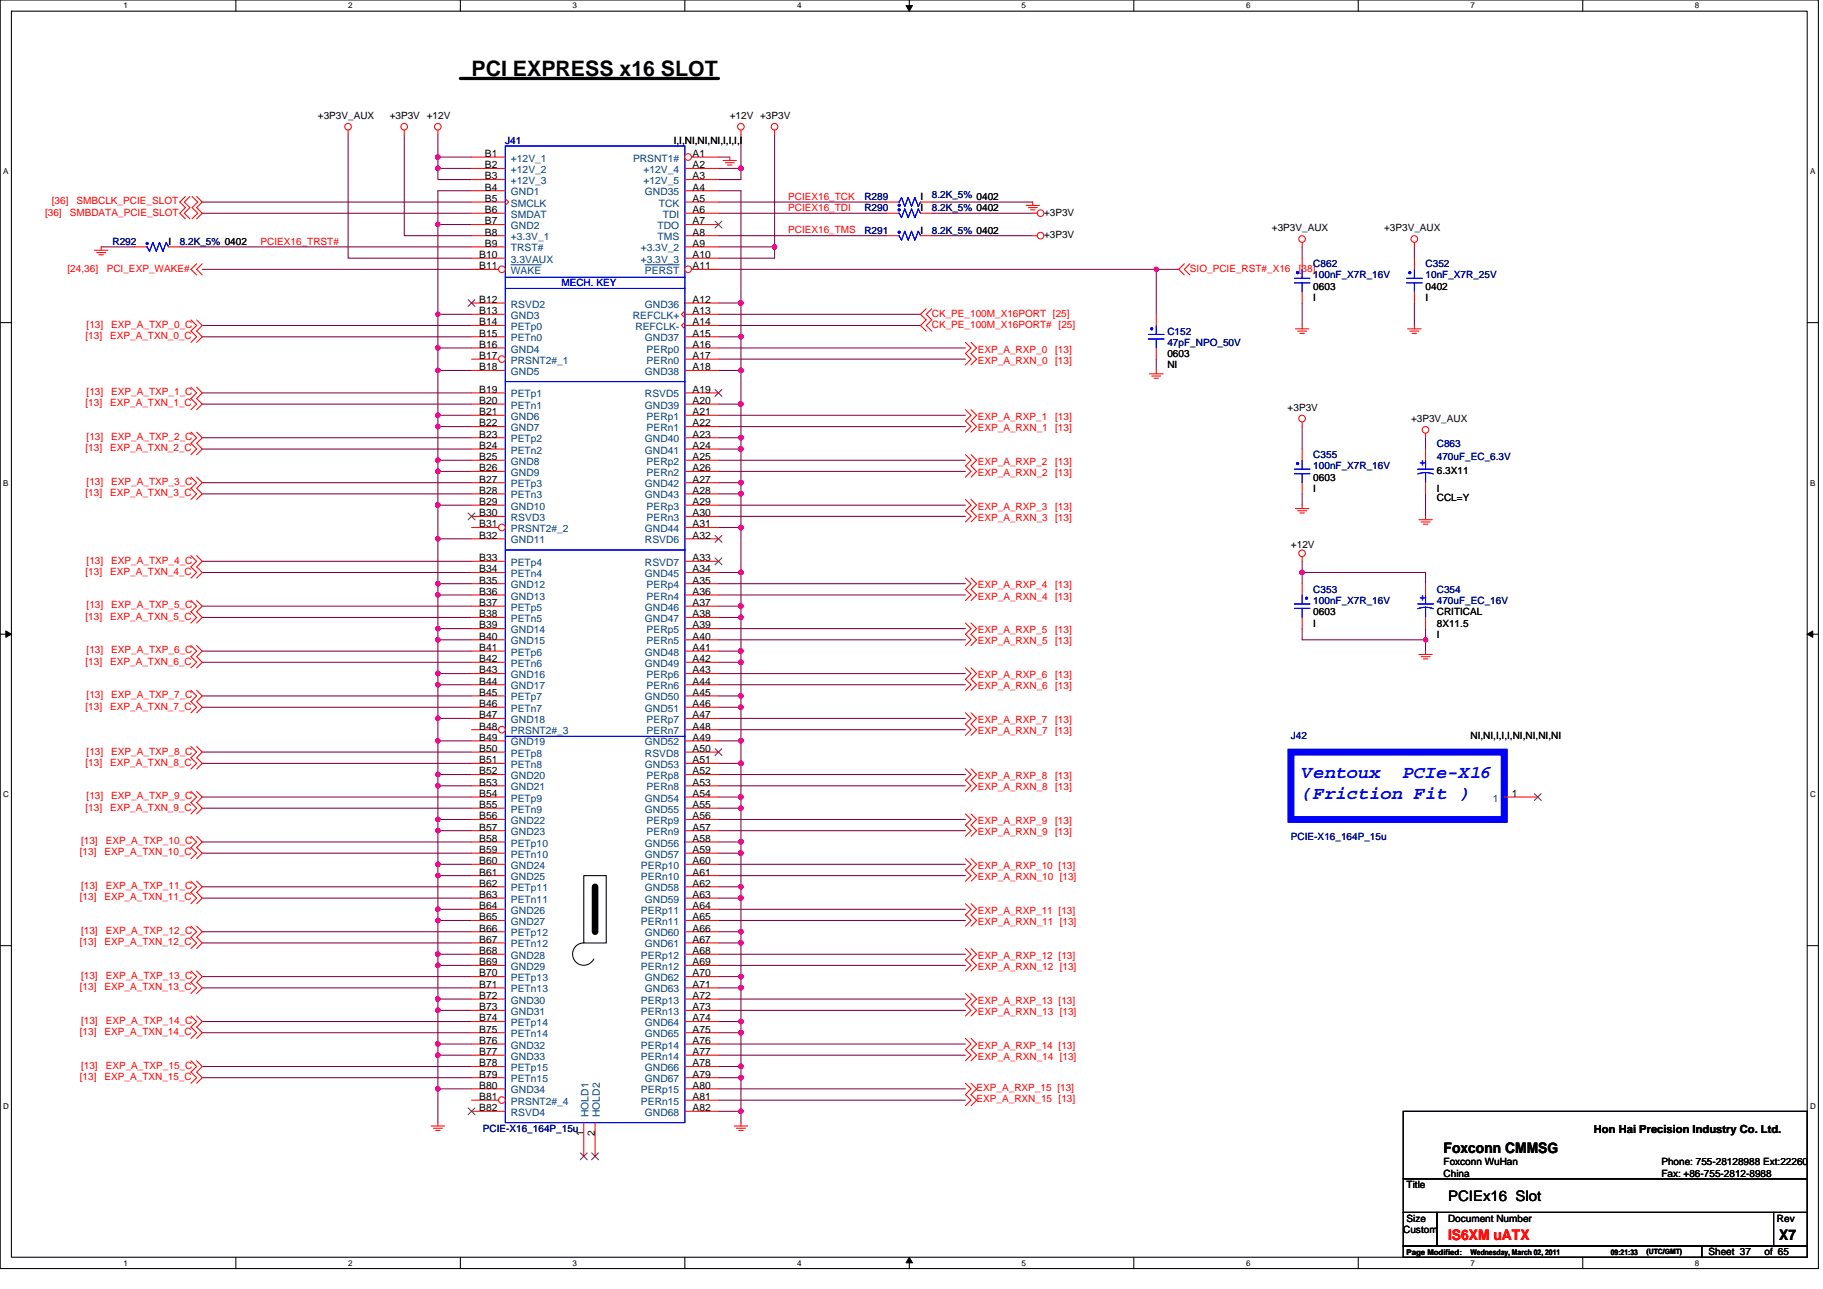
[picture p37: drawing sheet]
<svg xmlns="http://www.w3.org/2000/svg" width="297mm" height="210mm" viewBox="0 0 297 210" stroke-linecap="round" stroke-linejoin="round" font-family="sans-serif">
<defs><g id="words">
<text font-size="3.5" x="76.8" y="12.4">PCI EXPRESS x16 SLOT</text>
<g font-size="2.9" fill="#00f">
<text x="212.2" y="126.8">Ventoux</text>
<text x="212.2" y="130.1">(Friction Fit )</text>
<text x="228.6" y="126.8">PCIe-X16</text>
</g>
<g font-size="2.4">
<text x="235.2" y="187.8">Foxconn CMMSG</text>
<text x="235.9" y="195.6">PCIEx16 Slot</text>
<text x="289.9" y="202.1">X7</text>
</g>
<text font-size="2.4" fill="#f00" x="235.9" y="202.1">IS6XM uATX</text>
<text font-size="1.8" x="259.7" y="184.6">Hon Hai Precision Industry Co. Ltd.</text>
<g font-size="1.7">
<text x="79" y="25.6">B1</text>
<text x="79" y="27.4">B2</text>
<text x="79" y="29.2">B3</text>
<text x="112.9" y="25.6">A1</text>
<text x="112.9" y="27.4">A2</text>
<text x="112.9" y="29.2">A3</text>
<text x="79" y="31.1">B4</text>
<text x="79" y="32.9">B5</text>
<text x="79" y="34.7">B6</text>
<text x="112.9" y="31.1">A4</text>
<text x="112.9" y="34.7">A6</text>
<text x="112.9" y="32.9">A5</text>
<text x="79" y="36.6">B7</text>
<text x="79" y="38.4">B8</text>
<text x="79" y="40.2">B9</text>
<text x="112.9" y="40.2">A9</text>
<text x="112.9" y="36.6">A7</text>
<text x="112.9" y="38.4">A8</text>
<text x="78.1" y="42">B10</text>
<text x="78.1" y="43.9">B11</text>
<text x="112.9" y="42">A10</text>
<text x="112.9" y="43.9">A11</text>
<text x="78.1" y="49.3">B12</text>
<text x="78.1" y="51.2">B13</text>
<text x="78.1" y="53">B14</text>
<text x="112.9" y="53">A14</text>
<text x="112.9" y="49.3">A12</text>
<text x="112.9" y="51.2">A13</text>
<text x="78.1" y="54.8">B15</text>
<text x="78.1" y="56.7">B16</text>
<text x="78.1" y="58.5">B17</text>
<text x="112.9" y="54.8">A15</text>
<text x="112.9" y="56.7">A16</text>
<text x="112.9" y="58.5">A17</text>
<text x="78.1" y="60.3">B18</text>
<text x="78.1" y="64">B19</text>
<text x="78.1" y="65.8">B20</text>
<text x="112.9" y="60.3">A18</text>
<text x="112.9" y="64">A19</text>
<text x="112.9" y="65.8">A20</text>
<text x="78.1" y="67.6">B21</text>
<text x="78.1" y="69.5">B22</text>
<text x="78.1" y="71.3">B23</text>
<text x="112.9" y="71.3">A23</text>
<text x="112.9" y="67.6">A21</text>
<text x="112.9" y="69.5">A22</text>
<text x="78.1" y="73.1">B24</text>
<text x="78.1" y="75">B25</text>
<text x="78.1" y="76.8">B26</text>
<text x="112.9" y="73.1">A24</text>
<text x="112.9" y="75">A25</text>
<text x="112.9" y="76.8">A26</text>
<text x="78.1" y="78.6">B27</text>
<text x="78.1" y="80.4">B28</text>
<text x="78.1" y="82.3">B29</text>
<text x="112.9" y="78.6">A27</text>
<text x="112.9" y="80.4">A28</text>
<text x="112.9" y="82.3">A29</text>
<text x="78.1" y="84.1">B30</text>
<text x="78.1" y="85.9">B31</text>
<text x="78.1" y="87.8">B32</text>
<text x="112.9" y="85.9">A31</text>
<text x="112.9" y="87.8">A32</text>
<text x="112.9" y="84.1">A30</text>
<text x="78.1" y="91.4">B33</text>
<text x="78.1" y="93.2">B34</text>
<text x="78.1" y="95.1">B35</text>
<text x="112.9" y="91.4">A33</text>
<text x="112.9" y="93.2">A34</text>
<text x="112.9" y="95.1">A35</text>
<text x="78.1" y="96.9">B36</text>
<text x="78.1" y="98.7">B37</text>
<text x="78.1" y="100.6">B38</text>
<text x="112.9" y="98.7">A37</text>
<text x="112.9" y="100.6">A38</text>
<text x="112.9" y="96.9">A36</text>
<text x="78.1" y="102.4">B39</text>
<text x="78.1" y="104.2">B40</text>
<text x="78.1" y="106">B41</text>
<text x="78.1" y="107.9">B42</text>
<text x="112.9" y="106">A41</text>
<text x="112.9" y="107.9">A42</text>
<text x="112.9" y="102.4">A39</text>
<text x="112.9" y="104.2">A40</text>
<text x="78.1" y="109.7">B43</text>
<text x="78.1" y="111.5">B44</text>
<text x="78.1" y="113.3">B45</text>
<text x="112.9" y="113.3">A45</text>
<text x="112.9" y="109.7">A43</text>
<text x="112.9" y="111.5">A44</text>
<text x="78.1" y="115.2">B46</text>
<text x="78.1" y="117">B47</text>
<text x="78.1" y="118.9">B48</text>
<text x="112.9" y="115.2">A46</text>
<text x="112.9" y="117">A47</text>
<text x="112.9" y="118.9">A48</text>
<text x="78.1" y="120.7">B49</text>
<text x="78.1" y="122.5">B50</text>
<text x="78.1" y="124.3">B51</text>
<text x="112.9" y="120.7">A49</text>
<text x="112.9" y="122.5">A50</text>
<text x="112.9" y="124.3">A51</text>
<text x="78.1" y="126.2">B52</text>
<text x="78.1" y="128">B53</text>
<text x="78.1" y="129.8">B54</text>
<text x="78.1" y="131.6">B55</text>
<text x="112.9" y="129.8">A54</text>
<text x="112.9" y="131.6">A55</text>
<text x="112.9" y="126.2">A52</text>
<text x="112.9" y="128">A53</text>
<text x="246.4" y="129.8">1</text>
<text x="78.1" y="133.5">B56</text>
<text x="78.1" y="135.3">B57</text>
<text x="78.1" y="137.1">B58</text>
<text x="112.9" y="137.1">A58</text>
<text x="112.9" y="133.5">A56</text>
<text x="112.9" y="135.3">A57</text>
<text x="78.1" y="139">B59</text>
<text x="78.1" y="140.8">B60</text>
<text x="78.1" y="142.6">B61</text>
<text x="112.9" y="139">A59</text>
<text x="112.9" y="140.8">A60</text>
<text x="112.9" y="142.6">A61</text>
<text x="78.1" y="144.4">B62</text>
<text x="78.1" y="146.3">B63</text>
<text x="78.1" y="148.1">B64</text>
<text x="78.1" y="149.9">B65</text>
<text x="112.9" y="144.4">A62</text>
<text x="112.9" y="146.3">A63</text>
<text x="112.9" y="148.1">A64</text>
<text x="112.9" y="149.9">A65</text>
<text x="78.1" y="151.8">B66</text>
<text x="78.1" y="153.6">B67</text>
<text x="78.1" y="155.4">B68</text>
<text x="112.9" y="151.8">A66</text>
<text x="112.9" y="153.6">A67</text>
<text x="112.9" y="155.4">A68</text>
<text x="78.1" y="157.2">B69</text>
<text x="78.1" y="159.1">B70</text>
<text x="78.1" y="160.9">B71</text>
<text x="112.9" y="159.1">A70</text>
<text x="112.9" y="160.9">A71</text>
<text x="112.9" y="157.2">A69</text>
<text x="78.1" y="162.7">B72</text>
<text x="78.1" y="164.6">B73</text>
<text x="78.1" y="166.4">B74</text>
<text x="112.9" y="166.4">A74</text>
<text x="112.9" y="162.7">A72</text>
<text x="112.9" y="164.6">A73</text>
<text x="78.1" y="168.2">B75</text>
<text x="78.1" y="170.1">B76</text>
<text x="78.1" y="171.9">B77</text>
<text x="78.1" y="173.7">B78</text>
<text x="112.9" y="168.2">A75</text>
<text x="112.9" y="173.7">A78</text>
<text x="112.9" y="170.1">A76</text>
<text x="112.9" y="171.9">A77</text>
<text x="78.1" y="175.5">B79</text>
<text x="78.1" y="177.4">B80</text>
<text x="78.1" y="179.2">B81</text>
<text x="112.9" y="175.5">A79</text>
<text x="112.9" y="177.4">A80</text>
<text x="112.9" y="179.2">A81</text>
<text x="78.1" y="181">B82</text>
<text x="95.1" y="185.1" transform="rotate(-90 95.1 185.1)">1</text>
<text x="96.9" y="185.1" transform="rotate(-90 96.9 185.1)">2</text>
<text x="112.9" y="181">A82</text>
</g>
<g font-size="1.7" fill="#004080">
<text x="83.2" y="26.3">+12V_1</text>
<text x="83.2" y="28.2">+12V_2</text>
<text x="83.2" y="30">+12V_3</text>
<text x="103.1" y="26.3">PRSNT1#</text>
<text x="104.9" y="28.2">+12V_4</text>
<text x="104.9" y="30">+12V_5</text>
<text x="83.2" y="31.8">GND1</text>
<text x="83.2" y="33.7">SMCLK</text>
<text x="83.2" y="35.5">SMDAT</text>
<text x="105.1" y="31.8">GND35</text>
<text x="107.3" y="33.7">TCK</text>
<text x="108" y="35.5">TDI</text>
<text x="83.2" y="37.3">GND2</text>
<text x="83.2" y="39.1">+3.3V_1</text>
<text x="83.2" y="41">TRST#</text>
<text x="104.4" y="41">+3.3V_2</text>
<text x="107.1" y="37.3">TDO</text>
<text x="107.1" y="39.1">TMS</text>
<text x="83.2" y="42.8">3.3VAUX</text>
<text x="83.2" y="44.6">WAKE</text>
<text x="104.4" y="42.8">+3.3V_3</text>
<text x="105.1" y="44.6">PERST</text>
<text x="83.2" y="50.1">RSVD2</text>
<text x="83.2" y="51.9">GND3</text>
<text x="83.2" y="53.8">PETp0</text>
<text x="103.1" y="51.9">REFCLK+</text>
<text x="103.5" y="53.8">REFCLK-</text>
<text x="105.1" y="50.1">GND36</text>
<text x="83.2" y="55.6">PETn0</text>
<text x="83.2" y="57.4">GND4</text>
<text x="83.2" y="59.2">PRSNT2#_1</text>
<text x="105.1" y="55.6">GND37</text>
<text x="105.4" y="57.4">PERp0</text>
<text x="105.4" y="59.2">PERn0</text>
<text x="83.2" y="61.1">GND5</text>
<text x="83.2" y="64.7">PETp1</text>
<text x="105.1" y="61.1">GND38</text>
<text x="105.1" y="64.7">RSVD5</text>
<text x="83.2" y="66.6">PETn1</text>
<text x="83.2" y="68.4">GND6</text>
<text x="83.2" y="70.2">GND7</text>
<text x="105.1" y="66.6">GND39</text>
<text x="105.4" y="68.4">PERp1</text>
<text x="105.4" y="70.2">PERn1</text>
<text x="83.2" y="72.1">PETp2</text>
<text x="83.2" y="73.9">PETn2</text>
<text x="83.2" y="75.7">GND8</text>
<text x="83.2" y="77.5">GND9</text>
<text x="105.1" y="72.1">GND40</text>
<text x="105.1" y="73.9">GND41</text>
<text x="105.4" y="75.7">PERp2</text>
<text x="105.4" y="77.5">PERn2</text>
<text x="83.2" y="79.4">PETp3</text>
<text x="83.2" y="81.2">PETn3</text>
<text x="83.2" y="83">GND10</text>
<text x="105.1" y="79.4">GND42</text>
<text x="105.1" y="81.2">GND43</text>
<text x="105.4" y="83">PERp3</text>
<text x="83.2" y="84.9">RSVD3</text>
<text x="83.2" y="86.7">PRSNT2#_2</text>
<text x="83.2" y="88.5">GND11</text>
<text x="105.1" y="86.7">GND44</text>
<text x="105.1" y="88.5">RSVD6</text>
<text x="105.4" y="84.9">PERn3</text>
<text x="83.2" y="92.2">PETp4</text>
<text x="83.2" y="94">PETn4</text>
<text x="83.2" y="95.8">GND12</text>
<text x="105.1" y="92.2">RSVD7</text>
<text x="105.1" y="94">GND45</text>
<text x="105.4" y="95.8">PERp4</text>
<text x="83.2" y="97.7">GND13</text>
<text x="83.2" y="99.5">PETp5</text>
<text x="83.2" y="101.3">PETn5</text>
<text x="105.1" y="99.5">GND46</text>
<text x="105.1" y="101.3">GND47</text>
<text x="105.4" y="97.7">PERn4</text>
<text x="83.2" y="103.1">GND14</text>
<text x="83.2" y="105">GND15</text>
<text x="83.2" y="106.8">PETp6</text>
<text x="105.1" y="106.8">GND48</text>
<text x="105.4" y="103.1">PERp5</text>
<text x="105.4" y="105">PERn5</text>
<text x="83.2" y="108.6">PETn6</text>
<text x="83.2" y="110.5">GND16</text>
<text x="83.2" y="112.3">GND17</text>
<text x="105.1" y="108.6">GND49</text>
<text x="105.4" y="110.5">PERp6</text>
<text x="105.4" y="112.3">PERn6</text>
<text x="83.2" y="114.1">PETp7</text>
<text x="83.2" y="116">PETn7</text>
<text x="83.2" y="117.8">GND18</text>
<text x="83.2" y="119.6">PRSNT2#_3</text>
<text x="105.1" y="114.1">GND50</text>
<text x="105.1" y="116">GND51</text>
<text x="105.4" y="117.8">PERp7</text>
<text x="105.4" y="119.6">PERn7</text>
<text x="83.2" y="121.4">GND19</text>
<text x="83.2" y="123.3">PETp8</text>
<text x="83.2" y="125.1">PETn8</text>
<text x="105.1" y="121.4">GND52</text>
<text x="105.1" y="123.3">RSVD8</text>
<text x="105.1" y="125.1">GND53</text>
<text x="83.2" y="126.9">GND20</text>
<text x="83.2" y="128.8">GND21</text>
<text x="83.2" y="130.6">PETp9</text>
<text x="105.1" y="130.6">GND54</text>
<text x="105.4" y="126.9">PERp8</text>
<text x="105.4" y="128.8">PERn8</text>
<text x="243.2" y="130.6">1</text>
<text x="83.2" y="132.4">PETn9</text>
<text x="83.2" y="134.2">GND22</text>
<text x="83.2" y="136.1">GND23</text>
<text x="83.2" y="137.9">PETp10</text>
<text x="105.1" y="132.4">GND55</text>
<text x="105.1" y="137.9">GND56</text>
<text x="105.4" y="134.2">PERp9</text>
<text x="105.4" y="136.1">PERn9</text>
<text x="83.2" y="139.7">PETn10</text>
<text x="83.2" y="141.5">GND24</text>
<text x="83.2" y="143.4">GND25</text>
<text x="104.4" y="141.5">PERp10</text>
<text x="104.4" y="143.4">PERn10</text>
<text x="105.1" y="139.7">GND57</text>
<text x="83.2" y="145.2">PETp11</text>
<text x="83.2" y="147">PETn11</text>
<text x="83.2" y="148.9">GND26</text>
<text x="104.4" y="148.9">PERp11</text>
<text x="105.1" y="145.2">GND58</text>
<text x="105.1" y="147">GND59</text>
<text x="83.2" y="150.7">GND27</text>
<text x="83.2" y="152.5">PETp12</text>
<text x="83.2" y="154.3">PETn12</text>
<text x="104.4" y="150.7">PERn11</text>
<text x="105.1" y="152.5">GND60</text>
<text x="105.1" y="154.3">GND61</text>
<text x="83.2" y="156.2">GND28</text>
<text x="83.2" y="158">GND29</text>
<text x="83.2" y="159.8">PETp13</text>
<text x="83.2" y="161.7">PETn13</text>
<text x="104.4" y="156.2">PERp12</text>
<text x="104.4" y="158">PERn12</text>
<text x="105.1" y="159.8">GND62</text>
<text x="105.1" y="161.7">GND63</text>
<text x="83.2" y="163.5">GND30</text>
<text x="83.2" y="165.3">GND31</text>
<text x="83.2" y="167.2">PETp14</text>
<text x="104.4" y="163.5">PERp13</text>
<text x="104.4" y="165.3">PERn13</text>
<text x="105.1" y="167.2">GND64</text>
<text x="83.2" y="169">PETn14</text>
<text x="83.2" y="170.8">GND32</text>
<text x="83.2" y="172.6">GND33</text>
<text x="104.4" y="170.8">PERp14</text>
<text x="104.4" y="172.6">PERn14</text>
<text x="105.1" y="169">GND65</text>
<text x="83.2" y="174.5">PETp15</text>
<text x="83.2" y="176.3">PETn15</text>
<text x="83.2" y="178.1">GND34</text>
<text x="83.2" y="180">PRSNT2#_4</text>
<text x="104.4" y="178.1">PERp15</text>
<text x="104.4" y="180">PERn15</text>
<text x="105.1" y="174.5">GND66</text>
<text x="105.1" y="176.3">GND67</text>
<text x="83.2" y="181.8">RSVD4</text>
<text x="95.9" y="182" transform="rotate(-90 95.9 182)">HOLD1</text>
<text x="97.7" y="182" transform="rotate(-90 97.7 182)">HOLD2</text>
<text x="105.1" y="181.8">GND68</text>
</g>
<g font-size="1.6">
<text x="51.8" y="19.4">+3P3V_AUX</text>
<text x="63.5" y="19.4">+3P3V +12V</text>
<text x="109.8" y="23.4">I,I,NI,NI,NI,I,I,I,I</text>
<text x="118.9" y="19.4">+12V +3P3V</text>
<text x="150" y="34.4">I</text>
<text x="150" y="32.6">I</text>
<text x="170.1" y="35.1">+3P3V</text>
<text x="27.5" y="39.9">I</text>
<text x="150" y="38.1">I</text>
<text x="170.1" y="38.8">+3P3V</text>
<text x="207.2" y="37.7">+3P3V_AUX</text>
<text x="225.5" y="37.7">+3P3V_AUX</text>
<text x="214" y="47.2">0603</text>
<text x="232.3" y="47.2">0402</text>
<text x="214" y="49">I</text>
<text x="232.3" y="49">I</text>
<text x="190.2" y="60">NI</text>
<text x="190.2" y="58.2">0603</text>
<text x="209.8" y="67">+3P3V</text>
<text x="229.9" y="68.8">+3P3V_AUX</text>
<text x="234.1" y="77.2">6.3X11</text>
<text x="214" y="78.3">0603</text>
<text x="214" y="80.1">I</text>
<text x="234.1" y="80.1">I</text>
<text x="234.1" y="81.6">CCL=Y</text>
<text x="210.4" y="89.3">+12V</text>
<text x="214" y="100.2">0603</text>
<text x="234.1" y="100.2">CRITICAL</text>
<text x="214" y="102.1">I</text>
<text x="234.1" y="102.1">8X11.5</text>
<text x="234.1" y="103.9">I</text>
<text x="239.6" y="120.4">NI,NI,I,I,I,NI,NI,NI,NI</text>
<text x="235.2" y="189.8">Foxconn WuHan</text>
<text x="235.2" y="191.7">China</text>
<text x="270.7" y="189.8">Phone: 755-28128988 Ext:22260</text>
<text x="270.7" y="191.7">Fax: +86-755-2812-8988</text>
<text x="229.2" y="193.5">Title</text>
<text x="228.6" y="200.8">Custom</text>
<text x="229.2" y="199">Size</text>
<text x="235.9" y="199">Document Number</text>
<text x="289.5" y="199">Rev</text>
<text x="278.4" y="204.5">Sheet 37</text>
<text x="287.5" y="204.5">of 65</text>
</g>
<g font-size="1.6" fill="#000080">
<text x="82.3" y="23.4">J41</text>
<text x="140.8" y="34.4">R290</text>
<text x="140.8" y="32.6">R289</text>
<text x="151.8" y="34.4">8.2K_5% 0402</text>
<text x="151.8" y="32.2">8.2K_5% 0402</text>
<text x="18.3" y="39.9">R292</text>
<text x="29.3" y="39.9">8.2K_5% 0402</text>
<text x="140.8" y="38.1">R291</text>
<text x="151.8" y="38.1">8.2K_5% 0402</text>
<text x="214" y="43.5">C862</text>
<text x="214" y="45.4">100nF_X7R_16V</text>
<text x="232.3" y="43.5">C352</text>
<text x="232.3" y="45.4">10nF_X7R_25V</text>
<text x="190.2" y="54.5">C152</text>
<text x="190.2" y="56.3">47pF_NPO_50V</text>
<text x="214" y="74.6">C355</text>
<text x="214" y="76.5">100nF_X7R_16V</text>
<text x="234.1" y="72.8">C863</text>
<text x="234.1" y="75">470uF_EC_6.3V</text>
<text x="214" y="96.6">C353</text>
<text x="214" y="98.4">100nF_X7R_16V</text>
<text x="234.1" y="96.6">C354</text>
<text x="234.1" y="98.4">470uF_EC_16V</text>
<text x="210.4" y="120.4">J42</text>
<text x="210.4" y="136.8">PCIE-X16_164P_15u</text>
<text x="78.7" y="184.4">PCIE-X16_164P_15u</text>
</g>
<g font-size="1.6" fill="#f00">
<text x="7.3" y="35.1">[36]</text>
<text x="8.4" y="33.3">[36]</text>
<text x="11.4" y="35.1">SMBDATA_PCIE_SLOT</text>
<text x="12.5" y="33.3">SMBCLK_PCIE_SLOT</text>
<text x="128.4" y="32.6">PCIEX16_TCK</text>
<text x="128.4" y="34.4">PCIEX16_TDI</text>
<text x="42.5" y="39.9">PCIEX16_TRST#</text>
<text x="128.4" y="38">PCIEX16_TMS</text>
<text x="11" y="44.3">[24,36]</text>
<text x="17.4" y="44.3">PCI_EXP_WAKE#</text>
<text x="193.9" y="44.3">SIO_PCIE_RST#_X16</text>
<text x="211.6" y="44.3">[38]</text>
<text x="14.1" y="53.4">[13]</text>
<text x="18.1" y="53.4">EXP_A_TXP_0_C</text>
<text x="151.8" y="51.6">CK_PE_100M_X16PORT [25]</text>
<text x="151.8" y="53.4">CK_PE_100M_X16PORT# [25]</text>
<text x="13.9" y="55.2">[13]</text>
<text x="17.9" y="55.2">EXP_A_TXN_0_C</text>
<text x="159.3" y="57.4">EXP_A_RXP_0</text>
<text x="159.3" y="59.3">EXP_A_RXN_0</text>
<text x="171.9" y="59.3">[13]</text>
<text x="171.9" y="57.4">[13]</text>
<text x="14.1" y="64.4">[13]</text>
<text x="18.1" y="64.4">EXP_A_TXP_1_C</text>
<text x="13.9" y="66.2">[13]</text>
<text x="14.1" y="71.7">[13]</text>
<text x="17.9" y="66.2">EXP_A_TXN_1_C</text>
<text x="18.1" y="71.7">EXP_A_TXP_2_C</text>
<text x="159.3" y="68.4">EXP_A_RXP_1</text>
<text x="159.3" y="70.2">EXP_A_RXN_1</text>
<text x="171.9" y="70.2">[13]</text>
<text x="171.9" y="68.4">[13]</text>
<text x="13.9" y="73.5">[13]</text>
<text x="17.9" y="73.5">EXP_A_TXN_2_C</text>
<text x="159.3" y="75.7">EXP_A_RXP_2</text>
<text x="159.3" y="77.6">EXP_A_RXN_2</text>
<text x="171.9" y="77.6">[13]</text>
<text x="171.9" y="75.7">[13]</text>
<text x="13.9" y="80.8">[13]</text>
<text x="14.1" y="79">[13]</text>
<text x="17.9" y="80.8">EXP_A_TXN_3_C</text>
<text x="18.1" y="79">EXP_A_TXP_3_C</text>
<text x="159.3" y="83">EXP_A_RXP_3</text>
<text x="171.9" y="83">[13]</text>
<text x="159.3" y="84.9">EXP_A_RXN_3</text>
<text x="171.9" y="84.9">[13]</text>
<text x="13.9" y="93.6">[13]</text>
<text x="14.1" y="91.8">[13]</text>
<text x="17.9" y="93.6">EXP_A_TXN_4_C</text>
<text x="18.1" y="91.8">EXP_A_TXP_4_C</text>
<text x="159.3" y="95.8">EXP_A_RXP_4</text>
<text x="171.9" y="95.8">[13]</text>
<text x="13.9" y="101">[13]</text>
<text x="14.1" y="99.1">[13]</text>
<text x="17.9" y="101">EXP_A_TXN_5_C</text>
<text x="18.1" y="99.1">EXP_A_TXP_5_C</text>
<text x="159.3" y="97.7">EXP_A_RXN_4</text>
<text x="171.9" y="97.7">[13]</text>
<text x="14.1" y="106.4">[13]</text>
<text x="18.1" y="106.4">EXP_A_TXP_6_C</text>
<text x="159.3" y="103.1">EXP_A_RXP_5</text>
<text x="159.3" y="105">EXP_A_RXN_5</text>
<text x="171.9" y="105">[13]</text>
<text x="171.9" y="103.1">[13]</text>
<text x="13.9" y="108.3">[13]</text>
<text x="14.1" y="113.8">[13]</text>
<text x="17.9" y="108.3">EXP_A_TXN_6_C</text>
<text x="18.1" y="113.8">EXP_A_TXP_7_C</text>
<text x="159.3" y="110.5">EXP_A_RXP_6</text>
<text x="159.3" y="112.3">EXP_A_RXN_6</text>
<text x="171.9" y="112.3">[13]</text>
<text x="171.9" y="110.5">[13]</text>
<text x="13.9" y="115.6">[13]</text>
<text x="17.9" y="115.6">EXP_A_TXN_7_C</text>
<text x="159.3" y="117.8">EXP_A_RXP_7</text>
<text x="159.3" y="119.6">EXP_A_RXN_7</text>
<text x="171.9" y="119.6">[13]</text>
<text x="171.9" y="117.8">[13]</text>
<text x="13.9" y="124.7">[13]</text>
<text x="14.1" y="122.9">[13]</text>
<text x="17.9" y="124.7">EXP_A_TXN_8_C</text>
<text x="18.1" y="122.9">EXP_A_TXP_8_C</text>
<text x="14.1" y="130.2">[13]</text>
<text x="18.1" y="130.2">EXP_A_TXP_9_C</text>
<text x="159.3" y="126.9">EXP_A_RXP_8</text>
<text x="159.3" y="128.8">EXP_A_RXN_8</text>
<text x="171.9" y="128.8">[13]</text>
<text x="171.9" y="126.9">[13]</text>
<text x="13.2" y="137.5">[13]</text>
<text x="13.9" y="132.1">[13]</text>
<text x="17.2" y="137.5">EXP_A_TXP_10_C</text>
<text x="17.9" y="132.1">EXP_A_TXN_9_C</text>
<text x="159.3" y="134.2">EXP_A_RXP_9</text>
<text x="159.3" y="136.1">EXP_A_RXN_9</text>
<text x="171.9" y="136.1">[13]</text>
<text x="171.9" y="134.2">[13]</text>
<text x="13" y="139.4">[13]</text>
<text x="17" y="139.4">EXP_A_TXN_10_C</text>
<text x="159.3" y="141.6">EXP_A_RXP_10 [13]</text>
<text x="159.3" y="143.4">EXP_A_RXN_10 [13]</text>
<text x="13" y="146.7">[13]</text>
<text x="13.2" y="144.8">[13]</text>
<text x="17" y="146.7">EXP_A_TXN_11_C</text>
<text x="17.2" y="144.8">EXP_A_TXP_11_C</text>
<text x="159.3" y="148.9">EXP_A_RXP_11 [13]</text>
<text x="13" y="154">[13]</text>
<text x="13.2" y="152.2">[13]</text>
<text x="17" y="154">EXP_A_TXN_12_C</text>
<text x="17.2" y="152.2">EXP_A_TXP_12_C</text>
<text x="159.3" y="150.7">EXP_A_RXN_11 [13]</text>
<text x="13" y="161.3">[13]</text>
<text x="13.2" y="159.5">[13]</text>
<text x="17" y="161.3">EXP_A_TXN_13_C</text>
<text x="17.2" y="159.5">EXP_A_TXP_13_C</text>
<text x="159.3" y="156.2">EXP_A_RXP_12 [13]</text>
<text x="159.3" y="158">EXP_A_RXN_12 [13]</text>
<text x="13.2" y="166.8">[13]</text>
<text x="17.2" y="166.8">EXP_A_TXP_14_C</text>
<text x="159.3" y="163.5">EXP_A_RXP_13 [13]</text>
<text x="159.3" y="165.3">EXP_A_RXN_13 [13]</text>
<text x="13" y="168.6">[13]</text>
<text x="17" y="168.6">EXP_A_TXN_14_C</text>
<text x="159.3" y="170.8">EXP_A_RXP_14 [13]</text>
<text x="159.3" y="172.7">EXP_A_RXN_14 [13]</text>
<text x="13" y="175.9">[13]</text>
<text x="13.2" y="174.1">[13]</text>
<text x="17" y="175.9">EXP_A_TXN_15_C</text>
<text x="17.2" y="174.1">EXP_A_TXP_15_C</text>
<text x="159.1" y="177.8">EXP_A_RXP_15 [13]</text>
<text x="159.1" y="179.6">EXP_A_RXN_15 [13]</text>
</g>
<g font-size="1.6" fill="#00f">
<text x="91.5" y="46.7">MECH. KEY</text>
<text x="231.3" y="75" transform="rotate(90 231.3 75)">+</text>
<text x="231.3" y="96.9" transform="rotate(90 231.3 96.9)">+</text>
</g>
<g font-size="1.3">
<text x="20.1" y="1.4">1</text>
<text x="56.7" y="1.4">2</text>
<text x="93.3" y="1.4">3</text>
<text x="129.9" y="1.4">4</text>
<text x="166.5" y="1.4">5</text>
<text x="203" y="1.4">6</text>
<text x="239.6" y="1.4">7</text>
<text x="276.2" y="1.4">8</text>
<text x=".5" y="28.4">A</text>
<text x="294.9" y="28.4">A</text>
<text x=".5" y="79.1">B</text>
<text x="294.9" y="79.1">B</text>
<text x=".5" y="129.9">C</text>
<text x="294.9" y="129.9">C</text>
<text x=".5" y="180.6">D</text>
<text x="294.9" y="180.6">D</text>
<text x="20.1" y="206.2">1</text>
<text x="56.7" y="206.2">2</text>
<text x="93.3" y="206.2">3</text>
<text x="129.9" y="206.2">4</text>
<text x="166.5" y="206.2">5</text>
<text x="203" y="206.2">6</text>
<text x="229.2" y="204.4">Page Modified:</text>
<text x="239.6" y="206.2">7</text>
<text x="239.6" y="204.4">Wednesday, March 02, 2011</text>
<text x="262.5" y="204.4">09:21:33</text>
<text x="276.2" y="206.2">8</text>
</g>
<text font-size="1.2" x="268.3" y="204.3">(UTC/GMT)</text>
</g></defs>
<path d="M0 0h296.3v206.7h-296.3zM1.9 1.8h292.6v203h-292.6z" fill="none" stroke="#000" stroke-width=".17"/>
<g fill="#fff">
<path d="M20.1 .2h.8v1.5h-.8z"/>
<path d="M20.1 205h.8v1.5h-.8z"/>
</g>
<path d="M38.4 0v1.8M38.4 204.8v1.8" fill="none" stroke="#000" stroke-width=".17"/>
<g fill="#fff">
<path d="M56.7 .2h.7v1.5h-.7z"/>
<path d="M56.7 205h.7v1.5h-.7z"/>
</g>
<path d="M75 0v1.8M75 204.8v1.8" fill="none" stroke="#000" stroke-width=".17"/>
<g fill="#fff">
<path d="M93.3 .2h.7v1.5h-.7z"/>
<path d="M93.3 205h.7v1.5h-.7z"/>
</g>
<path d="M111.6 0v1.8M111.6 204.8v1.8" fill="none" stroke="#000" stroke-width=".17"/>
<g fill="#fff">
<path d="M129.9 .2h.7v1.5h-.7z"/>
<path d="M129.9 205h.7v1.5h-.7z"/>
</g>
<path d="M148.2 0v1.8M148.2 204.8v1.8" fill="none" stroke="#000" stroke-width=".17"/>
<path d="M147.6 .9h1.1l-.5 .9zM148.2 204.8l.5 .9h-1.1z" fill="#000" stroke="#000" stroke-width=".16"/>
<g fill="#fff">
<path d="M166.5 .2h.7v1.5h-.7z"/>
<path d="M166.5 205h.7v1.5h-.7z"/>
</g>
<path d="M184.7 0v1.8M184.7 204.8v1.8" fill="none" stroke="#000" stroke-width=".17"/>
<g fill="#fff">
<path d="M203 .2h.7v1.5h-.7z"/>
<path d="M203 205h.7v1.5h-.7z"/>
</g>
<path d="M221.3 0v1.8M221.3 204.8v1.8" fill="none" stroke="#000" stroke-width=".17"/>
<g fill="#fff">
<path d="M239.6 .2h.7v1.5h-.7z"/>
<path d="M239.6 205h.7v1.5h-.7z"/>
</g>
<path d="M257.9 0v1.8M257.9 204.8v1.8" fill="none" stroke="#000" stroke-width=".17"/>
<g fill="#fff">
<path d="M276.2 .2h.7v1.5h-.7z"/>
<path d="M276.2 205h.7v1.5h-.7z"/>
<path d="M.5 27.2h.9v1.4h-.9z"/>
<path d="M294.9 27.2h.9v1.4h-.9z"/>
<path d="M.5 77.9h.9v1.5h-.9z"/>
<path d="M294.9 77.9h.9v1.5h-.9z"/>
</g>
<path d="M0 52.6h1.9M294.5 52.6h1.8" fill="none" stroke="#000" stroke-width=".17"/>
<g fill="#fff">
<path d="M.5 128.7h1v1.4h-1z"/>
<path d="M294.9 128.7h1v1.4h-1z"/>
</g>
<path d="M0 103.3h1.9M294.5 103.3h1.8" fill="none" stroke="#000" stroke-width=".17"/>
<path d="M.9 102.8l1 .5-1 .5zM294.5 103.3l.9-.5v1z" fill="#000" stroke="#000" stroke-width=".16"/>
<g fill="#fff">
<path d="M.5 179.4h1v1.5h-1z"/>
<path d="M294.9 179.4h1v1.5h-1z"/>
</g>
<path d="M0 154.1h1.9M95.1 153.6a1.82 1.82 0 0 0-1.5 2.8 1.82 1.82 0 0 0 3.1-.2M95.1 142.6h3.7v11h-3.7zM294.5 154.1h1.8M228.6 181h65.9v11h-65.9zM228.6 192h65.9v5.5h-65.9zM228.6 197.5h5.5v5.5h-5.5zM234.1 197.5h54.9v5.5h-54.9zM289 197.5h5.5v5.5h-5.5zM228.6 203h48.7v1.8h-48.7zM277.3 203h17.2v1.8h-17.2z" fill="none" stroke="#000" stroke-width=".17"/>
<g fill="none" stroke="#800040" stroke-width=".17">
<path d="M33 32.9h43.8M33 34.7h43.8M56.7 21.9v20.2h20.1M65.9 21.9v16.5h10.9M71.3 25.6h5.5M71.3 27.4v1.9h5.5M71.3 21.9v3.7M71.3 36.6v14.6M71.3 25.6v1.8h5.5M71.3 36.6h5.5M76.8 31.1h-5.5v5.5M117.1 27.4h3.6"/>
<path d="M117.1 31.1h3.6v18.3M117.1 32.9h27.4M117.1 38.4h27.4M117.1 34.7h27.4M117.1 25.6h1.8M120.7 27.4v1.9h-3.6M120.7 21.9v5.5M126.2 21.9v20.2h-9.1M151.8 32.9h16.5M151.8 34.7h16.5M151.8 38.4h16.5M16.5 40.2h5.5"/>
<path d="M29.3 40.2h47.5M33 43.9h43.8M33 54.9h43.8M33 53h43.8M71.3 56.7v3.6h5.5M71.3 51.2h5.5M71.3 56.7h5.5M71.3 51.2v5.5M117.1 54.9h3.6M117.1 40.2h9.1M117.1 51.2h32.9M117.1 53h32.9"/>
<path d="M117.1 58.5h40.2M117.1 56.7h40.2M117.1 49.4h3.6M117.1 43.9h71.3v7.3M120.7 54.9v5.4M120.7 49.4v5.5M188.4 58.5v1.8M188.4 43.9h3.7M212.2 40.2v1.9M212.2 49.4v3.6M230.5 40.2v1.9M230.5 49.4v3.6"/>
<path d="M33 65.8h43.8M33 73.2h43.8M33 64h43.8M33 71.3h43.8M33 78.6h43.8M71.3 67.6v1.9h5.5M71.3 76.8h5.5M71.3 75h5.5M71.3 67.6h5.5M71.3 60.3v7.3M71.3 76.8v5.5M71.3 75v1.8"/>
<path d="M71.3 69.5v5.5M117.1 65.8h3.6M117.1 73.2h3.6M117.1 60.3h3.6M117.1 71.3h3.6M117.1 78.6h3.6M117.1 69.5h40.2M117.1 76.8h40.2M117.1 67.6h40.2M117.1 75h40.2M120.7 78.6v1.9M120.7 73.2v5.4"/>
<path d="M120.7 71.3v1.9M120.7 65.8v5.5M120.7 60.3v5.5M212.2 69.5v3.7M232.3 71.3v1.9M33 80.5h43.8M33 93.3h43.8M33 91.4h43.8M33 98.7h43.8M71.3 82.3v5.5h5.5M71.3 95.1h5.5M71.3 96.9h5.5"/>
<path d="M71.3 82.3h5.5M71.3 96.9v5.5M71.3 95.1v1.8M71.3 87.8v7.3M117.1 98.7h3.6M117.1 80.5h3.6M117.1 84.1h40.2M117.1 96.9h40.2M117.1 82.3h40.2M117.1 95.1h40.2M117.1 93.3h3.6M117.1 85.9h3.6"/>
<path d="M120.7 98.7v1.9M120.7 93.3v5.4M120.7 85.9v7.4M120.7 80.5v5.4M212.2 93.3h20.1v1.8M212.2 91.4v3.7M212.2 80.5v1.8M232.3 80.5v3.6M33 100.6h43.8M33 107.9h43.8M33 115.2h43.8M33 106.1h43.8"/>
<path d="M33 113.4h43.8M71.3 117v3.7h5.5M71.3 102.4h5.5M71.3 109.7h5.5M71.3 104.2h5.5M71.3 117h5.5M71.3 111.5h5.5M71.3 111.5v5.5M71.3 109.7v1.8M71.3 104.2v5.5M71.3 102.4v1.8M117.1 106.1h3.6"/>
<path d="M117.1 115.2h3.6M117.1 107.9h3.6M117.1 113.4h3.6M117.1 104.2h40.2M117.1 111.5h40.2M117.1 118.9h40.2M117.1 102.4h40.2M117.1 109.7h40.2M117.1 117h40.2M117.1 100.6h3.6M120.7 107.9v5.5M120.7 106.1v1.8"/>
<path d="M120.7 115.2v5.5M120.7 113.4v1.8M120.7 100.6v5.5M212.2 102.4v1.8h20.1M232.3 104.2v1.9M232.3 102.4v1.8M33 139h43.8M33 124.4h43.8M33 131.7h43.8M33 137.2h43.8M33 122.5h43.8M33 129.8h43.8"/>
<path d="M71.3 120.7v5.5h5.5M71.3 128h5.5M71.3 133.5v1.8h5.5M71.3 135.3v5.5M71.3 126.2v1.8M71.3 128v5.5h5.5M117.1 139h3.6M117.1 124.4h3.6M117.1 137.2h3.6M117.1 131.7h3.6M117.1 128h40.2M117.1 135.3h40.2"/>
<path d="M117.1 126.2h40.2M117.1 133.5h40.2M117.1 120.7h3.6M117.1 129.8h3.6M120.7 124.4v5.4M120.7 120.7v3.7M120.7 139v5.5M120.7 131.7v5.5M120.7 137.2v1.8M120.7 129.8v1.9M33 146.3h43.8M33 153.6h43.8"/>
<path d="M33 144.5h43.8M33 151.8h43.8M33 159.1h43.8M71.3 140.8h5.5M71.3 148.1h5.5M71.3 142.6h5.5M71.3 149.9h5.5M71.3 157.3h5.5M71.3 155.4h5.5M71.3 140.8v1.8M71.3 142.6v5.5M71.3 148.1v1.8"/>
<path d="M71.3 149.9v5.5M71.3 155.4v1.9M71.3 157.3v5.5M117.1 146.3h3.6M117.1 153.6h3.6M117.1 159.1h3.6M117.1 144.5h3.6M117.1 142.6h40.2M117.1 149.9h40.2M117.1 157.3h40.2M117.1 140.8h40.2M117.1 148.1h40.2"/>
<path d="M117.1 155.4h40.2M117.1 151.8h3.6M120.7 146.3v5.5M120.7 159.1v1.8M120.7 151.8v1.8M120.7 144.5v1.8M120.7 153.6v5.5M33 160.9h43.8M33 168.2h43.8M33 175.6h43.8M33 166.4h43.8M33 173.7h43.8"/>
<path d="M71.3 162.8h5.5M71.3 162.8v1.8h5.5M71.3 171.9v5.5h5.5M71.3 171.9h5.5M71.3 170.1h5.5M71.3 170.1v1.8M71.3 164.6v5.5M71.3 177.4v5.5M117.1 168.2h3.6M117.1 175.6h3.6M117.1 160.9h3.6M117.1 173.7h3.6"/>
<path d="M117.1 164.6h40.2M117.1 171.9h40.2M117.1 179.2h40.2M117.1 162.8h40.2M117.1 170.1h40.2M117.1 177.4h40.2M117.1 166.4h3.6M120.7 168.2v5.5M120.7 166.4v1.8M120.7 160.9v5.5M120.7 175.6v5.4M120.7 173.7v1.9"/>
<path d="M117.1 181h3.6M120.7 181v1.9"/>
</g>
<g fill="#f0f" stroke="#f0f" stroke-width=".17">
<circle cx="71.3" cy="27.4" r=".36"/>
<circle cx="71.3" cy="25.6" r=".35"/>
<circle cx="120.7" cy="27.4" r=".36"/>
<circle cx="126.2" cy="40.2" r=".36"/>
<circle cx="212.2" cy="93.2" r=".35"/>
<circle cx="71.3" cy="133.5" r=".35"/>
<circle cx="71.3" cy="128" r=".36"/>
<circle cx="71.3" cy="142.6" r=".35"/>
<circle cx="71.3" cy="140.8" r=".36"/>
<circle cx="71.3" cy="148.1" r=".35"/>
<circle cx="71.3" cy="149.9" r=".36"/>
<circle cx="71.3" cy="155.4" r=".36"/>
<circle cx="71.3" cy="157.3" r=".35"/>
<circle cx="71.3" cy="162.7" r=".35"/>
<circle cx="71.3" cy="135.3" r=".35"/>
<circle cx="71.3" cy="164.6" r=".36"/>
<circle cx="71.3" cy="177.4" r=".36"/>
<circle cx="71.3" cy="171.9" r=".35"/>
<circle cx="71.3" cy="170.1" r=".35"/>
<circle cx="120.7" cy="100.6" r=".36"/>
<circle cx="120.7" cy="98.7" r=".35"/>
<circle cx="120.7" cy="93.2" r=".35"/>
<circle cx="120.7" cy="85.9" r=".36"/>
<circle cx="120.7" cy="80.4" r=".35"/>
<circle cx="120.7" cy="78.6" r=".35"/>
<circle cx="120.7" cy="73.1" r=".36"/>
<circle cx="120.7" cy="71.3" r=".35"/>
<circle cx="120.7" cy="65.8" r=".35"/>
<circle cx="120.7" cy="113.4" r=".36"/>
<circle cx="120.7" cy="107.9" r=".35"/>
<circle cx="120.7" cy="106.1" r=".35"/>
<circle cx="71.3" cy="60.3" r=".35"/>
<circle cx="71.3" cy="56.7" r=".35"/>
<circle cx="71.3" cy="51.2" r=".35"/>
<circle cx="120.7" cy="131.7" r=".36"/>
<circle cx="120.7" cy="129.8" r=".35"/>
<circle cx="120.7" cy="124.3" r=".35"/>
<circle cx="120.7" cy="120.7" r=".35"/>
<circle cx="120.7" cy="115.2" r=".35"/>
<circle cx="120.7" cy="151.8" r=".35"/>
<circle cx="120.7" cy="146.3" r=".36"/>
<circle cx="120.7" cy="144.4" r=".35"/>
<circle cx="120.7" cy="139" r=".35"/>
<circle cx="71.3" cy="69.5" r=".35"/>
<circle cx="71.3" cy="67.6" r=".36"/>
<circle cx="71.3" cy="87.8" r=".35"/>
<circle cx="71.3" cy="82.3" r=".36"/>
<circle cx="71.3" cy="76.8" r=".36"/>
<circle cx="120.7" cy="159.1" r=".36"/>
<circle cx="120.7" cy="153.6" r=".35"/>
<circle cx="71.3" cy="75" r=".35"/>
<circle cx="120.7" cy="173.7" r=".36"/>
<circle cx="120.7" cy="168.2" r=".36"/>
<circle cx="120.7" cy="166.4" r=".35"/>
<circle cx="120.7" cy="160.9" r=".35"/>
<circle cx="71.3" cy="120.7" r=".35"/>
<circle cx="71.3" cy="117" r=".35"/>
<circle cx="71.3" cy="111.5" r=".35"/>
<circle cx="71.3" cy="109.7" r=".36"/>
<circle cx="71.3" cy="104.2" r=".36"/>
<circle cx="71.3" cy="102.4" r=".35"/>
<circle cx="71.3" cy="96.9" r=".35"/>
<circle cx="71.3" cy="95.1" r=".36"/>
<circle cx="120.7" cy="60.3" r=".35"/>
<circle cx="120.7" cy="54.8" r=".36"/>
<circle cx="120.7" cy="49.4" r=".36"/>
<circle cx="71.3" cy="126.2" r=".35"/>
<circle cx="120.7" cy="181" r=".35"/>
<circle cx="120.7" cy="175.5" r=".35"/>
<circle cx="120.7" cy="137.1" r=".36"/>
<circle cx="188.4" cy="43.9" r=".35"/>
<circle cx="232.3" cy="104.2" r=".36"/>
<circle cx="71.3" cy="36.6" r=".36"/>
</g>
<g fill="none" stroke="#f00" stroke-width=".17">
<path d="M30.2 32l-.9 .9 .9 .9-.9 .9 .9 .9M30.9 32l-.9 .9 .9 .9-.9 .9 .9 .9M31.3 32l.9 .9-.9 .9 .9 .9-.9 .9M32 32l1 .9-1 .9 1 .9-1 .9M56.7 21.2v.7M65.9 21.2v.7M71.3 21.2v.7M117.8 26.1h2.2M118.2 26.5h1.4M118.5 26.9h.8M118.9 25.6v.5M120.7 21.2v.7"/>
<path d="M126.2 21.2v.7M144.5 34.7h1.8M150 34.7h1.8M167.2 33.5h2.2M167.6 33.8h1.4M167.9 34.2h.8M168.3 32.9v.6M168.3 34.7h.7M168.3 38.4h.7M212.2 39.5v.7M230.5 39.5v.7M15.4 40.8h2.2"/>
<path d="M15.8 41.1h1.4M16.1 41.5h.7M16.5 40.2v.6M31.1 52.1l.9 .9-.9 .9 .9 1-.9 .9M32 43l-.9 .9 .9 .9M32 52.1l1 .9-1 .9 1 1-1 .9M33 43l-1 .9 1 .9M150.9 50.3l-.9 .9 .9 .9-.9 .9 .9 .9M151.8 50.3l-.9 .9 .9 .9-.9 .9 .9 .9M157.3 55.8l.9 .9-.9 .9 .9 .9-.9 .9M158.2 55.8l.9 .9-.9 .9 .9 .9-.9 .9M193 43l-.9 .9 .9 .9"/>
<path d="M193.9 43l-.9 .9 .9 .9M211.1 53.6h2.2M211.4 53.9h1.5M211.8 54.3h.7M212.2 53v.6M212.2 42.1v1.8M212.2 47.5v1.9M229.4 53.6h2.2M229.7 53.9h1.5M230.1 54.3h.7M230.5 53v.6M31.1 63.1l.9 .9-.9 .9 .9 .9-.9 .9"/>
<path d="M31.1 70.4l.9 .9-.9 .9 .9 1-.9 .9M31.1 77.7l.9 .9-.9 .9 .9 1-.9 .9M32 63.1l1 .9-1 .9 1 .9-1 .9M32 70.4l1 .9-1 .9 1 1-1 .9M32 77.7l1 .9-1 .9 1 1-1 .9M157.3 74.1l.9 .9-.9 .9 .9 .9-.9 .9M157.3 66.7l.9 .9-.9 1 .9 .9-.9 .9M158.2 74.1l.9 .9-.9 .9 .9 .9-.9 .9M158.2 66.7l.9 .9-.9 1 .9 .9-.9 .9M187.3 60.9h2.2M187.7 61.3h1.4M188 61.6h.8"/>
<path d="M188.4 60.3v.6M212.2 68.7v.8M232.3 70.6v.7M232.3 73.2v1.8M232.3 78.6v1.9M31.1 90.5l.9 .9-.9 1 .9 .9-.9 .9M31.1 97.8l.9 .9-.9 1 .9 .9-.9 .9M32 90.5l1 .9-1 1 1 .9-1 .9M32 97.8l1 .9-1 1 1 .9-1 .9M157.3 94.2l.9 .9-.9 .9 .9 .9-.9 .9M157.3 81.4l.9 .9-.9 .9 .9 .9-.9 .9M158.2 94.2l.9 .9-.9 .9 .9 .9-.9 .9"/>
<path d="M158.2 81.4l.9 .9-.9 .9 .9 .9-.9 .9M211.1 82.8h2.2M211.4 83.2h1.5M211.8 83.6h.7M212.2 90.7v.7M212.2 82.3v.5M231.2 84.7h2.2M231.6 85h1.4M231.9 85.4h.8M232.3 84.1v.6M232.3 95.1v1.8M31.1 105.2l.9 .9-.9 .9 .9 .9-.9 .9"/>
<path d="M31.1 112.5l.9 .9-.9 .9 .9 .9-.9 .9M32 105.2l1 .9-1 .9 1 .9-1 .9M32 112.5l1 .9-1 .9 1 .9-1 .9M157.3 101.5l.9 .9-.9 .9 .9 .9-.9 1M157.3 116.1l.9 .9-.9 .9 .9 1-.9 .9M157.3 108.8l.9 .9-.9 .9 .9 .9-.9 1M158.2 101.5l.9 .9-.9 .9 .9 .9-.9 1M158.2 116.1l.9 .9-.9 .9 .9 1-.9 .9M158.2 108.8l.9 .9-.9 .9 .9 .9-.9 1M231.2 106.6h2.2M231.6 107h1.4M231.9 107.3h.8"/>
<path d="M232.3 106.1v.5M232.3 100.6v1.8M31.1 136.2l.9 1-.9 .9 .9 .9-.9 .9M31.1 128.9l.9 .9-.9 .9 .9 1-.9 .9M31.1 121.6l.9 .9-.9 .9 .9 1-.9 .9M32 136.2l1 1-1 .9 1 .9-1 .9M32 128.9l1 .9-1 .9 1 1-1 .9M32 121.6l1 .9-1 .9 1 1-1 .9M157.3 139.9l.9 .9-.9 .9 .9 .9-.9 1M157.3 132.6l.9 .9-.9 .9 .9 .9-.9 .9M157.3 125.3l.9 .9-.9 .9 .9 .9-.9 .9M158.2 139.9l.9 .9-.9 .9 .9 .9-.9 1"/>
<path d="M158.2 132.6l.9 .9-.9 .9 .9 .9-.9 .9M158.2 125.3l.9 .9-.9 .9 .9 .9-.9 .9M31.1 143.6l.9 .9-.9 .9 .9 .9-.9 .9M31.1 158.2l.9 .9-.9 .9 .9 .9-.9 .9M31.1 150.9l.9 .9-.9 .9 .9 .9-.9 .9M32 143.6l1 .9-1 .9 1 .9-1 .9M32 158.2l1 .9-1 .9 1 .9-1 .9M32 150.9l1 .9-1 .9 1 .9-1 .9M157.3 147.2l.9 .9-.9 .9 .9 .9-.9 1M157.3 154.5l.9 .9-.9 1 .9 .9-.9 .9M158.2 147.2l.9 .9-.9 .9 .9 .9-.9 1M158.2 154.5l.9 .9-.9 1 .9 .9-.9 .9"/>
<path d="M31.1 165.5l.9 .9-.9 .9 .9 .9-.9 1M31.1 172.8l.9 .9-.9 .9 .9 1-.9 .9M32 165.5l1 .9-1 .9 1 .9-1 1M32 172.8l1 .9-1 .9 1 1-1 .9M157.3 169.2l.9 .9-.9 .9 .9 .9-.9 .9M157.3 161.8l.9 1-.9 .9 .9 .9-.9 .9M157.3 176.5l.9 .9-.9 .9 .9 .9-.9 .9M158.2 169.2l.9 .9-.9 .9 .9 .9-.9 .9M158.2 161.8l.9 1-.9 .9 .9 .9-.9 .9M158.2 176.5l.9 .9-.9 .9 .9 .9-.9 .9M70.2 183.4h2.3M70.6 183.8h1.5"/>
<path d="M71 184.1h.7M71.3 182.9v.5M119.6 183.4h2.2M120 183.8h1.5M120.4 184.1h.7M120.7 182.9v.5"/>
<circle cx="56.7" cy="20.6" r=".54"/>
<circle cx="65.9" cy="20.6" r=".54"/>
<circle cx="71.3" cy="20.6" r=".54"/>
<circle cx="120.7" cy="20.6" r=".54"/>
<circle cx="126.2" cy="20.6" r=".54"/>
<circle cx="169.6" cy="38.4" r=".54"/>
<circle cx="169.6" cy="34.7" r=".54"/>
<circle cx="212.2" cy="38.9" r=".54"/>
<circle cx="230.4" cy="38.9" r=".54"/>
<circle cx="212.2" cy="68.2" r=".54"/>
<circle cx="232.3" cy="70" r=".54"/>
<circle cx="212.2" cy="90.1" r=".54"/>
</g>
<path d="M97 144.5v7.3" fill="none" stroke="#000" stroke-width="1.1"/>
<path d="M75 12.8h42.1" fill="none" stroke="#000" stroke-width=".53"/>
<g fill="none" stroke="#00f" stroke-width=".17">
<path d="M82.3 23.8h29.3v159.1h-29.3zM146.3 34.7h.2l.4 .8 .5-1.5 .6 1.5 .5-1.5 .6 1.5 .5-1.5 .4 .7M82.3 45.2h29.3M82.3 47h29.3M210.9 46.1h2.5M210.9 45.3h2.5M212.2 46.1v1.4M212.2 43.9v1.4M82.3 62.2h29.3M231 76.4h2.6M231 77.2l1.3-.2 1.2 .2M232.3 75v1.4"/>
<path d="M232.3 77v1.6M82.3 89.6h29.3M231 98.4h2.6M231 99.2l1.3-.3 1.2 .3M232.3 96.9v1.5M232.3 98.9v1.7M82.3 120h29.3"/>
</g>
<g fill="#00f" stroke="#00f" stroke-width=".17">
<path d="M211.3 44.3h.2v.2h-.2z" fill-rule="evenodd"/>
<path d="M211.3 44.3h.2v.2h-.2z" fill-rule="evenodd"/>
<circle cx="146.5" cy="34.2" r=".17"/>
</g>
<circle cx="112.1" cy="25.6" r=".54" fill="#fff" stroke="#f00" stroke-width=".17"/>
<path d="M111.6 27.4h5.5M111.6 29.3h5.5M111.6 31.1h5.5M111.6 32.9h5.5M111.6 34.7h5.5M111.6 36.6h5.5M111.6 38.4h5.5M112.7 25.6h4.4M111.6 40.2h5.5M111.6 42.1h5.5" fill="none" stroke="#f00" stroke-width=".17"/>
<path d="M116.5 36l1.1 1.1M117.6 36l-1.1 1.1" fill="none" stroke="#804000" stroke-width=".16"/>
<circle cx="112.1" cy="43.9" r=".54" fill="#fff" stroke="#f00" stroke-width=".17"/>
<g fill="none" stroke="#f00" stroke-width=".17">
<path d="M76.8 25.6h5.5M76.8 27.4h5.5M76.8 29.3h5.5M76.8 31.1h5.5M76.8 32.9h5.5M76.8 34.7h5.5M76.8 36.6h5.5M76.8 38.4h5.5M82.3 32.4l.6 .5-.6 .6M76.8 40.2h5.5M76.8 42.1h5.5M111.6 50.7l-.6 .5 .6 .6"/>
<path d="M111.6 52.5l-.6 .5 .6 .6M111.6 49.4h5.5M111.6 51.2h5.5M111.6 53h5.5M111.6 54.9h5.5M111.6 56.7h5.5M111.6 58.5h5.5M112.7 43.9h4.4M111.6 60.3h5.5M111.6 64h5.5M111.6 65.8h5.5M111.6 67.6h5.5"/>
<path d="M111.6 69.5h5.5M111.6 71.3h5.5M111.6 73.2h5.5M111.6 75h5.5M111.6 76.8h5.5M111.6 78.6h5.5M111.6 80.5h5.5M111.6 82.3h5.5M111.6 84.1h5.5M111.6 85.9h5.5M111.6 87.8h5.5M111.6 91.4h5.5"/>
<path d="M111.6 93.3h5.5M111.6 95.1h5.5M111.6 96.9h5.5M111.6 98.7h5.5M111.6 100.6h5.5M111.6 102.4h5.5M111.6 104.2h5.5M111.6 106.1h5.5M111.6 107.9h5.5M111.6 109.7h5.5M111.6 111.5h5.5M111.6 113.4h5.5"/>
<path d="M111.6 115.2h5.5M111.6 117h5.5M111.6 118.9h5.5M111.6 120.7h5.5M111.6 122.5h5.5M111.6 124.4h5.5M111.6 126.2h5.5M111.6 128h5.5M111.6 129.8h5.5M111.6 131.7h5.5M111.6 133.5h5.5M111.6 135.3h5.5"/>
<path d="M111.6 137.2h5.5M111.6 139h5.5M111.6 140.8h5.5"/>
</g>
<path d="M105.1 43.1h5.6" fill="none" stroke="#004080" stroke-width=".16"/>
<path d="M116.5 63.5l1.1 1.1M117.6 63.5l-1.1 1.1M116.5 87.2l1.1 1.1M116.5 90.9l1.1 1.1M117.6 87.2l-1.1 1.1M117.6 90.9l-1.1 1.1M116.5 122l1.1 1.1M117.6 122l-1.1 1.1" fill="none" stroke="#804000" stroke-width=".16"/>
<circle cx="81.8" cy="43.9" r=".54" fill="#fff" stroke="#f00" stroke-width=".17"/>
<path d="M76.8 43.9h4.4M76.8 49.4h5.5M76.8 51.2h5.5M76.8 53h5.5M76.8 54.9h5.5M76.8 56.7h5.5" fill="none" stroke="#f00" stroke-width=".17"/>
<path d="M83.2 43.1h5" fill="none" stroke="#004080" stroke-width=".16"/>
<path d="M76.3 48.8l1.1 1.1M77.4 48.8l-1.1 1.1" fill="none" stroke="#804000" stroke-width=".16"/>
<circle cx="81.8" cy="58.5" r=".54" fill="#fff" stroke="#f00" stroke-width=".17"/>
<g fill="none" stroke="#f00" stroke-width=".17">
<path d="M76.8 58.5h4.4M76.8 60.3h5.5M76.8 64h5.5M76.8 65.8h5.5M76.8 67.6h5.5M76.8 69.5h5.5M76.8 71.3h5.5M76.8 73.2h5.5M76.8 75h5.5M76.8 76.8h5.5M76.8 78.6h5.5M76.8 80.5h5.5"/>
<path d="M76.8 82.3h5.5M76.8 84.1h5.5"/>
</g>
<path d="M76.3 83.6l1.1 1.1M77.4 83.6l-1.1 1.1" fill="none" stroke="#804000" stroke-width=".16"/>
<circle cx="81.8" cy="85.9" r=".54" fill="#fff" stroke="#f00" stroke-width=".17"/>
<g fill="none" stroke="#f00" stroke-width=".17">
<path d="M76.8 85.9h4.4M76.8 87.8h5.5M76.8 91.4h5.5M76.8 93.3h5.5M76.8 95.1h5.5M76.8 96.9h5.5M76.8 98.7h5.5M76.8 100.6h5.5M76.8 102.4h5.5M76.8 104.2h5.5M76.8 106.1h5.5M76.8 107.9h5.5"/>
<path d="M76.8 109.7h5.5M76.8 111.5h5.5M76.8 113.4h5.5M76.8 115.2h5.5M76.8 117h5.5"/>
</g>
<circle cx="81.8" cy="118.9" r=".54" fill="#fff" stroke="#f00" stroke-width=".17"/>
<g fill="none" stroke="#f00" stroke-width=".17">
<path d="M76.8 118.9h4.4M76.8 120.7h5.5M76.8 122.5h5.5M76.8 124.4h5.5M76.8 126.2h5.5M76.8 128h5.5M76.8 129.8h5.5M76.8 131.7h5.5M76.8 133.5h5.5M76.8 135.3h5.5M76.8 137.2h5.5M76.8 139h5.5"/>
<path d="M76.8 140.8h5.5M76.8 142.6h5.5M76.8 144.5h5.5M76.8 146.3h5.5M76.8 148.1h5.5M76.8 149.9h5.5M76.8 151.8h5.5M76.8 153.6h5.5M76.8 155.4h5.5M76.8 157.3h5.5M76.8 159.1h5.5M76.8 160.9h5.5"/>
<path d="M76.8 162.8h5.5M76.8 164.6h5.5M76.8 166.4h5.5M76.8 168.2h5.5M76.8 170.1h5.5M76.8 171.9h5.5M76.8 173.7h5.5M76.8 175.6h5.5M76.8 177.4h5.5"/>
</g>
<circle cx="81.8" cy="179.2" r=".54" fill="#fff" stroke="#f00" stroke-width=".17"/>
<g fill="none" stroke="#f00" stroke-width=".17">
<path d="M144.5 32.9h1.8M144.5 38.4h1.8M150 32.9h1.8M150 38.4h1.8M22 40.2h1.8M27.5 40.2h1.8M188.4 51.2v1.8M188.4 56.7v1.8M230.5 42.1v1.8M230.5 47.5v1.9M212.2 73.2v1.8M212.2 78.6v1.9"/>
<path d="M212.2 95.1v1.8M212.2 100.6v1.8M245.1 129.8h5.5M111.6 142.6h5.5M111.6 144.5h5.5M111.6 146.3h5.5M111.6 148.1h5.5M111.6 149.9h5.5M111.6 151.8h5.5M111.6 153.6h5.5M111.6 155.4h5.5M111.6 157.3h5.5"/>
<path d="M111.6 159.1h5.5M76.8 179.2h4.4M111.6 179.2h5.5M111.6 160.9h5.5M111.6 162.8h5.5M111.6 164.6h5.5M111.6 166.4h5.5M111.6 168.2h5.5M111.6 170.1h5.5M111.6 171.9h5.5M111.6 173.7h5.5M111.6 175.6h5.5"/>
<path d="M111.6 177.4h5.5M76.8 181h5.5M95.1 182.9v5.5M97 182.9v5.5M111.6 181h5.5"/>
</g>
<path d="M250 129.3l1.1 1.1M251.1 129.3l-1.1 1.1M76.3 180.5l1.1 1.1M77.4 180.5l-1.1 1.1M94.6 187.8l1.1 1.1M95.7 187.8l-1.2 1.1M96.4 187.8l1.1 1.1M97.5 187.8l-1.1 1.1" fill="none" stroke="#804000" stroke-width=".16"/>
<g fill="none" stroke="#00f" stroke-width=".17">
<path d="M146.3 32.9h.2l.4-.7 .5 1.4 .6-1.4 .5 1.4 .6-1.4 .5 1.4 .4-.7M146.3 38.4h.2l.4 .7 .5-1.4 .6 1.4 .5-1.4 .6 1.4 .5-1.4 .4 .7M23.8 40.2h.2l.4 .8 .5-1.5 .6 1.5 .5-1.5 .5 1.5 .6-1.5 .4 .7M187.1 55.2h2.6M187.1 54.5h2.6M188.4 55.2v1.5M188.4 53v1.5M229.2 46.1h2.5M229.2 45.3h2.5M230.5 46.1v1.4M230.5 43.9v1.4M210.9 77.2h2.5"/>
<path d="M210.9 76.4h2.5M212.2 77.2v1.4M212.2 75v1.4M210.9 98.4h2.5M210.9 99.1h2.5M212.2 99.1v1.5M212.2 96.9v1.5"/>
</g>
<g fill="#00f" stroke="#00f" stroke-width=".17">
<path d="M146.4 37.7h.2v.3h-.2z" fill-rule="evenodd"/>
<path d="M146.4 37.7h.2v.3h-.2z" fill-rule="evenodd"/>
<path d="M187.5 53.4h.3v.3h-.3z" fill-rule="evenodd"/>
<path d="M187.5 53.4h.3v.3h-.3z" fill-rule="evenodd"/>
<path d="M211.3 75.4h.2v.2h-.2z" fill-rule="evenodd"/>
<path d="M211.3 75.4h.2v.2h-.2z" fill-rule="evenodd"/>
<path d="M229.6 44.3h.2v.2h-.2z" fill-rule="evenodd"/>
<path d="M229.6 44.3h.2v.2h-.2z" fill-rule="evenodd"/>
<circle cx="24" cy="39.7" r=".17"/>
<circle cx="212.9" cy="97.5" r=".17"/>
<circle cx="146.5" cy="33.4" r=".17"/>
</g>
<path d="M210.4 122.5h34.7v11h-34.7z" fill="none" stroke="#00f" stroke-width="1.1"/>
<g fill="#f0f" stroke="#f0f" stroke-width=".17">
<circle cx="71.3" cy="27.4" r=".36"/>
<circle cx="71.3" cy="25.6" r=".35"/>
<circle cx="120.7" cy="27.4" r=".36"/>
<circle cx="126.2" cy="40.2" r=".36"/>
<circle cx="212.2" cy="93.2" r=".35"/>
<circle cx="71.3" cy="133.5" r=".35"/>
<circle cx="71.3" cy="128" r=".36"/>
<circle cx="71.3" cy="142.6" r=".35"/>
<circle cx="71.3" cy="140.8" r=".36"/>
<circle cx="71.3" cy="148.1" r=".35"/>
<circle cx="71.3" cy="149.9" r=".36"/>
<circle cx="71.3" cy="155.4" r=".36"/>
<circle cx="71.3" cy="157.3" r=".35"/>
<circle cx="71.3" cy="162.7" r=".35"/>
<circle cx="71.3" cy="135.3" r=".35"/>
<circle cx="71.3" cy="164.6" r=".36"/>
<circle cx="71.3" cy="177.4" r=".36"/>
<circle cx="71.3" cy="171.9" r=".35"/>
<circle cx="71.3" cy="170.1" r=".35"/>
<circle cx="120.7" cy="100.6" r=".36"/>
<circle cx="120.7" cy="98.7" r=".35"/>
<circle cx="120.7" cy="93.2" r=".35"/>
<circle cx="120.7" cy="85.9" r=".36"/>
<circle cx="120.7" cy="80.4" r=".35"/>
<circle cx="120.7" cy="78.6" r=".35"/>
<circle cx="120.7" cy="73.1" r=".36"/>
<circle cx="120.7" cy="71.3" r=".35"/>
<circle cx="120.7" cy="65.8" r=".35"/>
<circle cx="120.7" cy="113.4" r=".36"/>
<circle cx="120.7" cy="107.9" r=".35"/>
<circle cx="120.7" cy="106.1" r=".35"/>
<circle cx="71.3" cy="60.3" r=".35"/>
<circle cx="71.3" cy="56.7" r=".35"/>
<circle cx="71.3" cy="51.2" r=".35"/>
<circle cx="120.7" cy="131.7" r=".36"/>
<circle cx="120.7" cy="129.8" r=".35"/>
<circle cx="120.7" cy="124.3" r=".35"/>
<circle cx="120.7" cy="120.7" r=".35"/>
<circle cx="120.7" cy="115.2" r=".35"/>
<circle cx="120.7" cy="151.8" r=".35"/>
<circle cx="120.7" cy="146.3" r=".36"/>
<circle cx="120.7" cy="144.4" r=".35"/>
<circle cx="120.7" cy="139" r=".35"/>
<circle cx="71.3" cy="69.5" r=".35"/>
<circle cx="71.3" cy="67.6" r=".36"/>
<circle cx="71.3" cy="87.8" r=".35"/>
<circle cx="71.3" cy="82.3" r=".36"/>
<circle cx="71.3" cy="76.8" r=".36"/>
<circle cx="120.7" cy="159.1" r=".36"/>
<circle cx="120.7" cy="153.6" r=".35"/>
<circle cx="71.3" cy="75" r=".35"/>
<circle cx="120.7" cy="173.7" r=".36"/>
<circle cx="120.7" cy="168.2" r=".36"/>
<circle cx="120.7" cy="166.4" r=".35"/>
<circle cx="120.7" cy="160.9" r=".35"/>
<circle cx="71.3" cy="120.7" r=".35"/>
<circle cx="71.3" cy="117" r=".35"/>
<circle cx="71.3" cy="111.5" r=".35"/>
<circle cx="71.3" cy="109.7" r=".36"/>
<circle cx="71.3" cy="104.2" r=".36"/>
<circle cx="71.3" cy="102.4" r=".35"/>
<circle cx="71.3" cy="96.9" r=".35"/>
<circle cx="71.3" cy="95.1" r=".36"/>
<circle cx="120.7" cy="60.3" r=".35"/>
<circle cx="120.7" cy="54.8" r=".36"/>
<circle cx="120.7" cy="49.4" r=".36"/>
<circle cx="71.3" cy="126.2" r=".35"/>
<circle cx="120.7" cy="181" r=".35"/>
<circle cx="120.7" cy="175.5" r=".35"/>
<circle cx="120.7" cy="137.1" r=".36"/>
<circle cx="188.4" cy="43.9" r=".35"/>
<circle cx="232.3" cy="104.2" r=".36"/>
<circle cx="71.3" cy="36.6" r=".36"/>
</g>
<use href="#words"/>
</svg>
